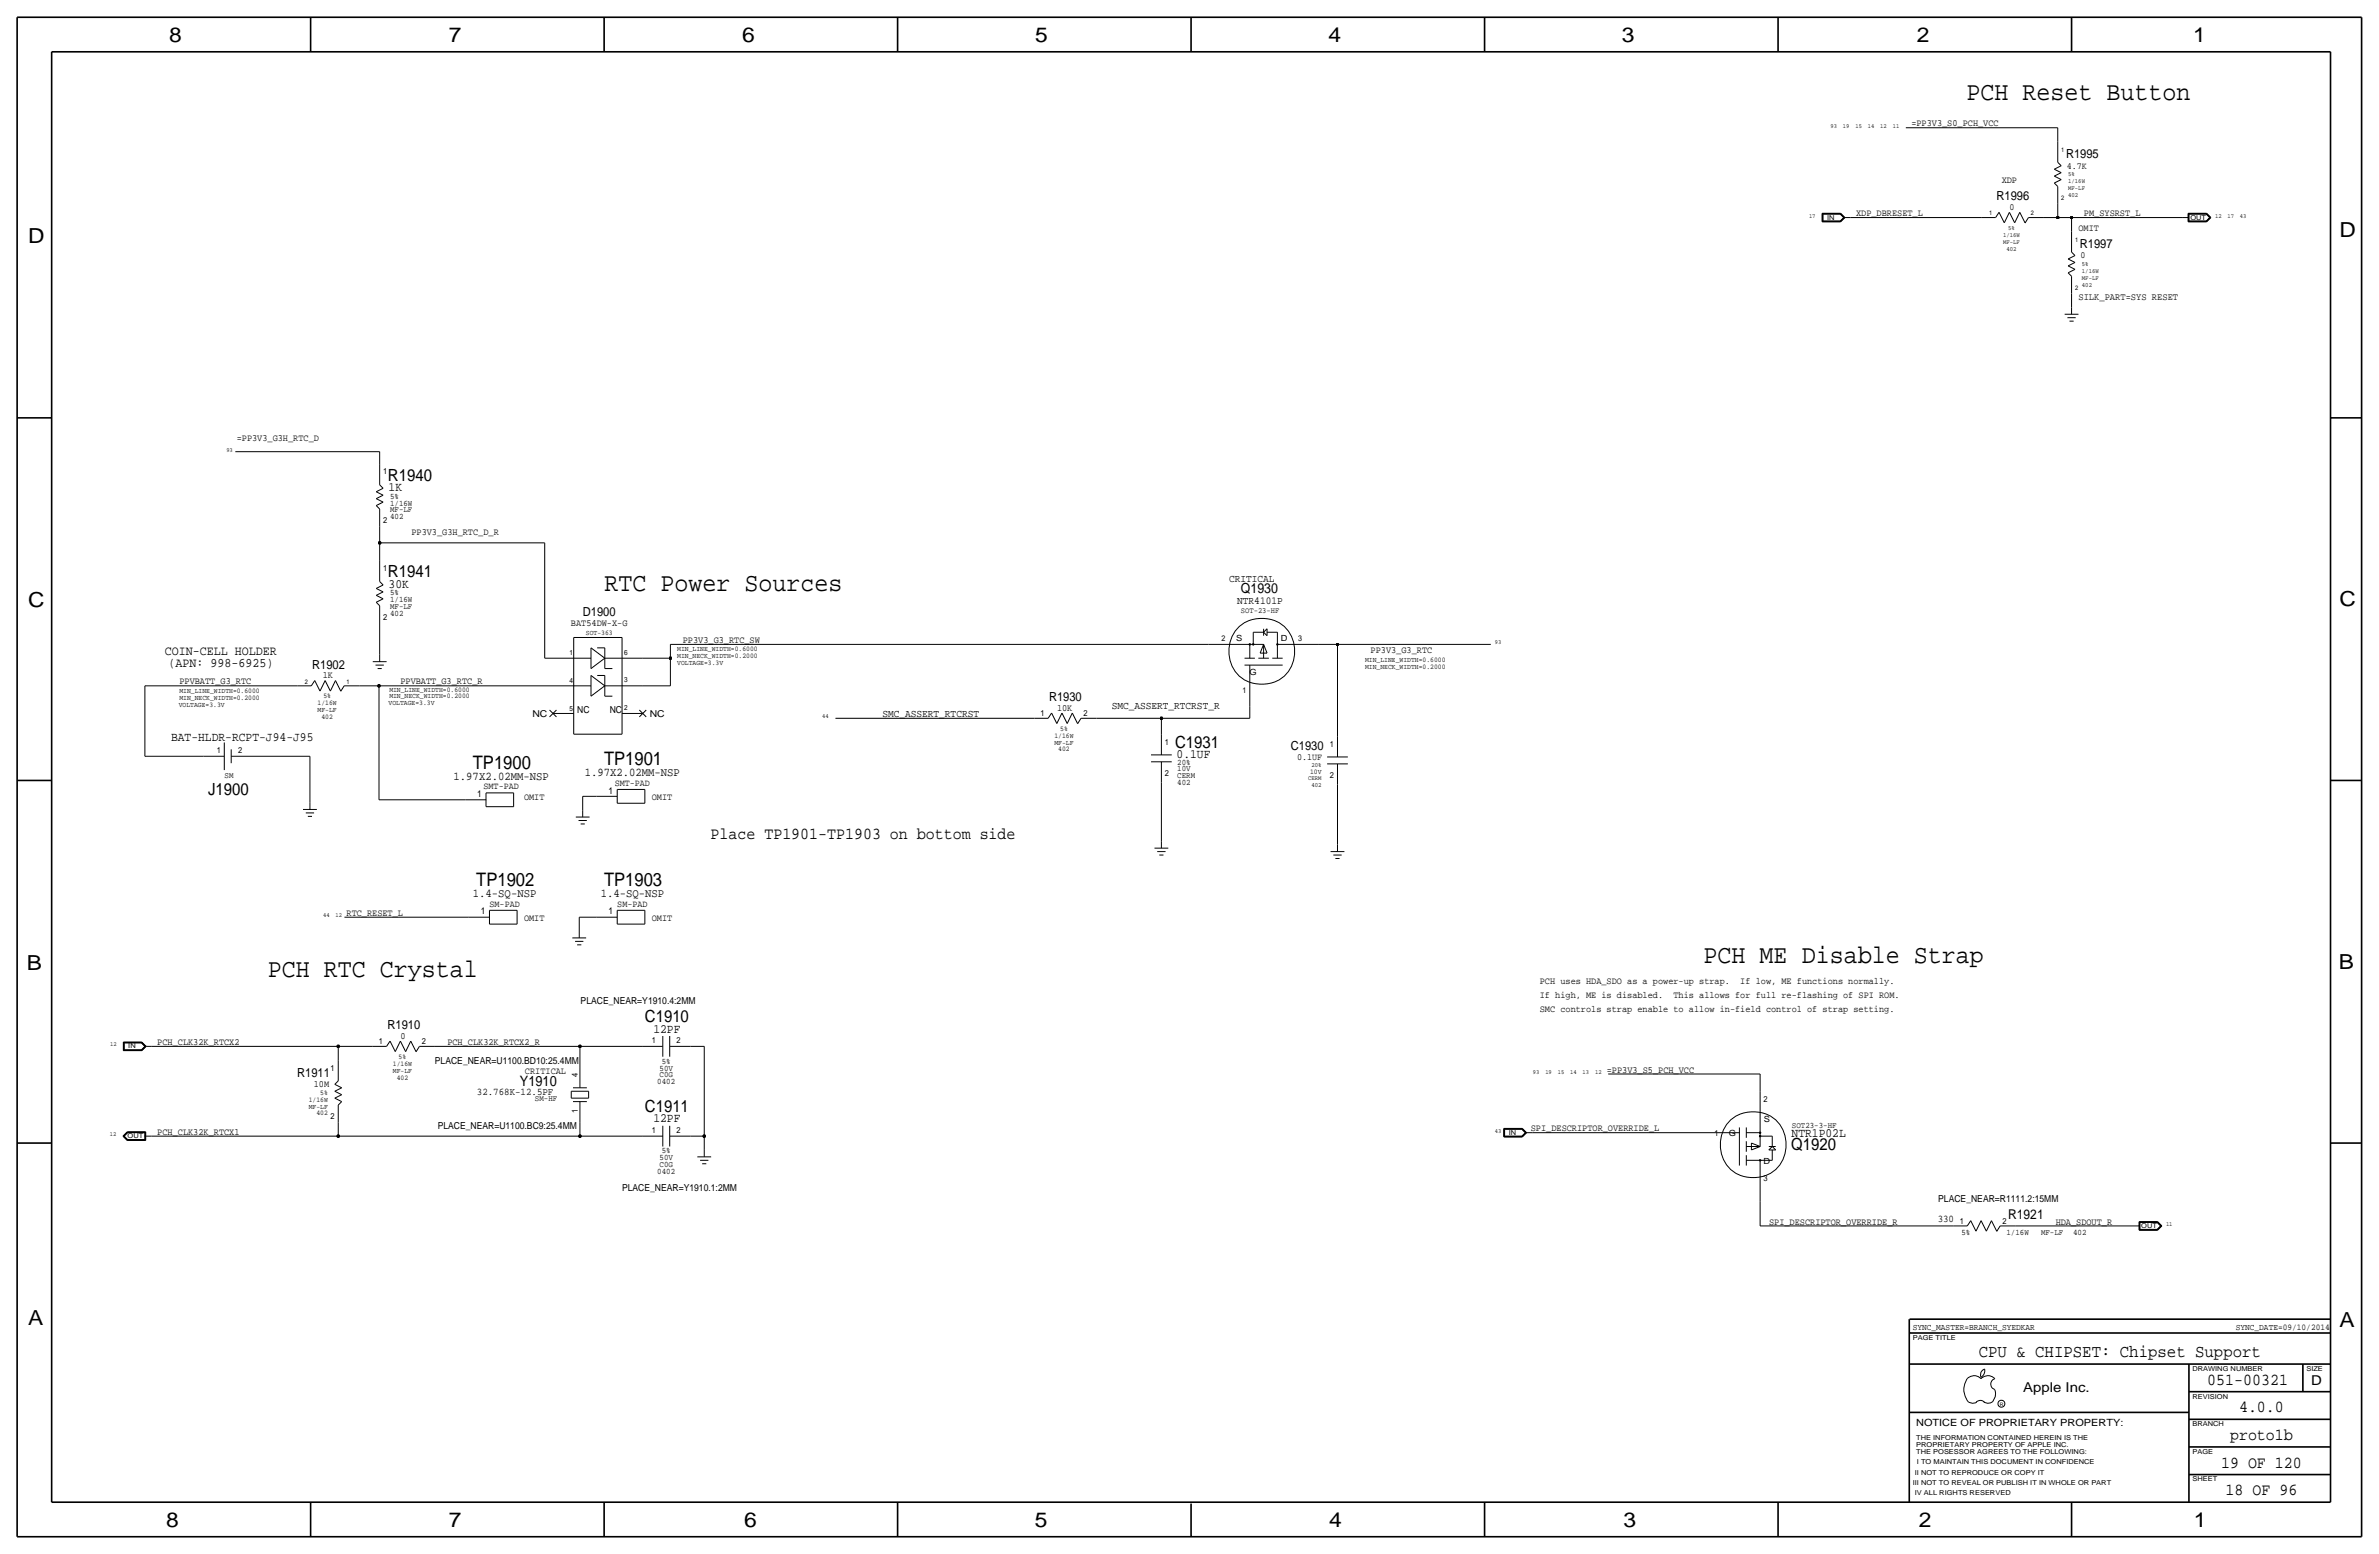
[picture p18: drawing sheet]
<svg xmlns="http://www.w3.org/2000/svg" width="875mm" height="572mm" viewBox="0 0 875 572" stroke-linecap="round" stroke-linejoin="round" font-family="sans-serif">
<defs><g id="words">
<g font-size="9.6">
<text x="723.3" y="36.8">PCH Reset Button</text>
<text x="222.4" y="217.4">RTC Power Sources</text>
<text x="98.5" y="359.4">PCH RTC Crystal</text>
<text x="626.6" y="354.3">PCH ME Disable Strap</text>
</g>
<g font-size="7.6">
<text x="62.2" y="15.5">8</text>
<text x="165" y="15.5">7</text>
<text x="273" y="15.5">6</text>
<text x="380.7" y="15.5">5</text>
<text x="488.6" y="15.5">4</text>
<text x="596.6" y="15.5">3</text>
<text x="705.1" y="15.5">2</text>
<text x="806.7" y="15.5">1</text>
<text x="10.4" y="89.4">D</text>
<text x="860.5" y="87.1">D</text>
<text x="10.4" y="223.3">C</text>
<text x="860.5" y="222.8">C</text>
<text x="9.8" y="356.6">B</text>
<text x="860.2" y="356.4">B</text>
<text x="10.4" y="487.4">A</text>
<text x="860.5" y="488.2">A</text>
<text x="61.2" y="561.6">8</text>
<text x="165" y="561.6">7</text>
<text x="273.8" y="561.6">6</text>
<text x="380.7" y="561.6">5</text>
<text x="488.9" y="561.6">4</text>
<text x="597.1" y="561.6">3</text>
<text x="705.8" y="561.6">2</text>
<text x="806.9" y="561.6">1</text>
</g>
<g font-size="6.8">
<text x="222.2" y="281.4">TP1901</text>
<text x="173.9" y="282.7">TP1900</text>
<text x="175.2" y="325.9">TP1902</text>
<text x="222.2" y="325.9">TP1903</text>
</g>
<text font-size="6.5" x="727.8" y="499.1">CPU &amp; CHIPSET: Chipset Support</text>
<g font-size="6.2">
<text x="142.7" y="176.8">R1940</text>
<text x="142.7" y="212.3">R1941</text>
<text x="432.3" y="275.1">C1931</text>
<text x="76.5" y="292.4">J1900</text>
<text x="261.4" y="308.6">Place TP1901-TP1903 on bottom side</text>
<text x="237.2" y="375.9">C1910</text>
<text x="237.2" y="408.9">C1911</text>
<text x="658.8" y="422.9">Q1920</text>
<text x="811.9" y="509.3">051-00321</text>
<text x="823.6" y="519.4">4.0.0</text>
<text x="820.3" y="529.6">proto1b</text>
<text x="817" y="539.8">19 OF 120</text>
<text x="818.6" y="549.9">18 OF 96</text>
</g>
<text font-size="5.3" x="191.2" y="399.5">Y1910</text>
<text font-size="5.1" x="456.4" y="217.9">Q1930</text>
<g font-size="5">
<text x="738.7" y="448.3">R1921</text>
<text x="850.1" y="509.3">D</text>
<text x="744.2" y="511.8">Apple Inc.</text>
</g>
<g font-size="4.8">
<text x="60.6" y="240.8">COIN-CELL HOLDER</text>
<text x="61.9" y="245.4">(APN: 998-6925)</text>
</g>
<g font-size="4.7">
<text x="143" y="180.6">1K</text>
<text x="143" y="216.2">30K</text>
<text x="62.9" y="272.5">BAT-HLDR-RCPT-J94-J95</text>
<text x="432.8" y="278.9">0.1UF</text>
<text x="240.3" y="379.7">12PF</text>
<text x="240.3" y="412.7">12PF</text>
<text x="659" y="418.3">NTR1P02L</text>
</g>
<g font-size="4.6">
<text x="759.9" y="58.2">R1995</text>
<text x="734.3" y="73.7">R1996</text>
<text x="765" y="91.2">R1997</text>
<text x="214.4" y="226.6">D1900</text>
<text x="114.8" y="245.9">R1902</text>
<text x="385.8" y="257.8">R1930</text>
<text x="474.8" y="275.8">C1930</text>
<text x="142.5" y="378.5">R1910</text>
<text x="109.3" y="396">R1911</text>
</g>
<g font-size="4.4">
<text x="166.9" y="286.8">1.97X2.02MM-NSP</text>
<text x="215.1" y="285.5">1.97X2.02MM-NSP</text>
<text x="174" y="329.9">1.4-SQ-NSP</text>
<text x="220.9" y="329.9">1.4-SQ-NSP</text>
</g>
<g font-size="3.9">
<text x="452.1" y="214.1">CRITICAL</text>
<text x="455.1" y="222.1">NTR4101P</text>
<text x="324.6" y="263.7">SMC_ASSERT_RTCRST</text>
<text x="408.9" y="260.6">SMC_ASSERT_RTCRST_R</text>
</g>
<g font-size="3.8">
<text x="175.4" y="402.6">32.768K-12.5PF</text>
<text x="712.7" y="449.3">330</text>
</g>
<text font-size="3.7" x="704.8" y="524.5">NOTICE OF PROPRIETARY PROPERTY:</text>
<text font-size="3.6" x="764.5" y="110.5">SILK_PART=SYS RESET</text>
<g font-size="3.5">
<text x="703" y="46.5">=PP3V3_S0_PCH_VCC</text>
<text x="760.2" y="62">4.7K</text>
<text x="736.3" y="67.3">XDP</text>
<text x="739.2" y="77.2">0</text>
<text x="682.7" y="79.5">XDP_DBRESET_L</text>
<text x="766.5" y="79.5">PM_SYSRST_L</text>
<text x="764.5" y="85.1">OMIT</text>
<text x="765.3" y="95">0</text>
<text x="87.1" y="162.1">=PP3V3_G3H_RTC_D</text>
<text x="151.3" y="196.6">PP3V3_G3H_RTC_D_R</text>
<text x="210" y="230.4">BAT54DW-X-G</text>
<text x="251.2" y="236.5">PP3V3_G3_RTC_SW</text>
<text x="504.1" y="240.3">PP3V3_G3_RTC</text>
<text x="66" y="251.5">PPVBATT_G3_RTC</text>
<text x="118.7" y="249.4">1K</text>
<text x="147.3" y="251.5">PPVBATT_G3_RTC_R</text>
<text x="195.9" y="263.7">NC</text>
<text x="212.3" y="262.4">NC</text>
<text x="224.3" y="262.4">NC</text>
<text x="239" y="263.7">NC</text>
<text x="388.8" y="261.4">10K</text>
<text x="477.1" y="279.7">0.1UF</text>
<text x="175.5" y="293.1">1</text>
<text x="177.9" y="290.3">SMT-PAD</text>
<text x="223.8" y="291.8">1</text>
<text x="226.1" y="289.1">SMT-PAD</text>
<text x="192.7" y="294.1">OMIT</text>
<text x="239.7" y="294.1">OMIT</text>
<text x="180.1" y="333.5">SM-PAD</text>
<text x="227.1" y="333.5">SM-PAD</text>
<text x="127.5" y="336.8">RTC_RESET_L</text>
<text x="176.8" y="336.3">1</text>
<text x="192.7" y="338.6">OMIT</text>
<text x="223.8" y="336.3">1</text>
<text x="239.7" y="338.6">OMIT</text>
<text x="566.4" y="362">PCH uses HDA_SDO as a power-up strap.</text>
<text x="640.1" y="362">If low, ME functions normally.</text>
<text x="213.6" y="369.3">PLACE_NEAR=Y1910.4:2MM</text>
<text x="566.4" y="367">If high, ME is disabled.</text>
<text x="615.5" y="367">This allows for full re-flashing of SPI ROM.</text>
<text x="566.4" y="372.1">SMC controls strap enable to allow in-field control of strap setting.</text>
<text x="147.3" y="382">0</text>
<text x="57.9" y="384.3">PCH_CLK32K_RTCX2</text>
<text x="164.5" y="384.3">PCH_CLK32K_RTCX2_R</text>
<text x="160" y="391.4">PLACE_NEAR=U1100.BD10:25.4MM</text>
<text x="193.1" y="395">CRITICAL</text>
<text x="591" y="394.5">=PP3V3_S5_PCH_VCC</text>
<text x="115.4" y="399.8">10M</text>
<text x="57.9" y="417.3">PCH_CLK32K_RTCX1</text>
<text x="161" y="415.3">PLACE_NEAR=U1100.BC9:25.4MM</text>
<text x="563.1" y="416.1">SPI_DESCRIPTOR_OVERRIDE_L</text>
<text x="228.8" y="437.9">PLACE_NEAR=Y1910.1:2MM</text>
<text x="712.9" y="442">PLACE_NEAR=R1111.2:15MM</text>
<text x="650.7" y="450.3">SPI_DESCRIPTOR_OVERRIDE_R</text>
<text x="756.1" y="450.3">HDA_SDOUT_R</text>
</g>
<g font-size="3.2">
<text x="703.5" y="488.9">SYNC_MASTER=BRANCH_SYEDKAR</text>
<text x="822.3" y="488.9">SYNC_DATE=09/10/2014</text>
</g>
<g font-size="3.1">
<text x="140.9" y="174.5">1</text>
<text x="143.5" y="185.9">1/16W</text>
<text x="143.5" y="183.4">5%</text>
<text x="143.5" y="191">402</text>
<text x="143.5" y="188.5">MF-LF</text>
<text x="140.9" y="192.3">2</text>
<text x="140.9" y="210.1">1</text>
<text x="143.5" y="221.5">1/16W</text>
<text x="143.5" y="218.9">5%</text>
<text x="140.9" y="227.8">2</text>
<text x="143.5" y="226.6">402</text>
<text x="143.5" y="224">MF-LF</text>
<text x="454.7" y="235.7">S</text>
<text x="471.2" y="235.7">D</text>
<text x="459.6" y="248.4">G</text>
<text x="382.7" y="263.4">1</text>
<text x="398.5" y="263.4">2</text>
<text x="428.4" y="273.8">1</text>
<text x="489.1" y="274.6">1</text>
<text x="79.7" y="276.9">1</text>
<text x="87.6" y="276.9">2</text>
<text x="433" y="281.4">20%</text>
<text x="82.6" y="286">SM</text>
<text x="428.4" y="285.2">2</text>
<text x="433" y="286.3">CERM</text>
<text x="433" y="283.7">10V</text>
<text x="489.1" y="286">2</text>
<text x="433" y="288.8">402</text>
<text x="239.7" y="383.5">1</text>
<text x="248.9" y="383.5">2</text>
<text x="139.4" y="384">1</text>
<text x="155.1" y="384">2</text>
<text x="121.6" y="393.7">1</text>
<text x="242.6" y="393.7">50V</text>
<text x="243.4" y="391.2">5%</text>
<text x="212.5" y="396.2" transform="rotate(-90 212.5 396.2)">4</text>
<text x="241.8" y="398.8">0402</text>
<text x="242.6" y="396.2">C0G</text>
<text x="196.7" y="404.9">SM-HF</text>
<text x="648.7" y="405.1">2</text>
<text x="121.6" y="411.5">2</text>
<text x="212.5" y="409.5" transform="rotate(-90 212.5 409.5)">1</text>
<text x="648.8" y="412.7">S</text>
<text x="239.7" y="416.6">1</text>
<text x="248.9" y="416.6">2</text>
<text x="630.6" y="417.8">1</text>
<text x="635.9" y="417.8">G</text>
<text x="659.1" y="414.8">SOT23-3-HF</text>
<text x="243.4" y="424.2">5%</text>
<text x="241.8" y="431.8">0402</text>
<text x="242.6" y="429.3">C0G</text>
<text x="242.6" y="426.7">50V</text>
<text x="648.7" y="428">D</text>
<text x="648.7" y="434.3">3</text>
<text x="720.8" y="450.1">1</text>
<text x="721.4" y="454.2">5%</text>
<text x="736.5" y="450.1">2</text>
<text x="738" y="454.2">1/16W</text>
<text x="750.7" y="454.2">MF-LF</text>
<text x="762.5" y="454.2">402</text>
</g>
<g font-size="2.9">
<text x="456.4" y="225.6">SOT-23-HF</text>
<text x="449.3" y="235.7">2</text>
<text x="477.5" y="235.7">3</text>
<text x="457" y="254.8">1</text>
</g>
<g font-size="2.6">
<text x="215.5" y="233.4">SOT-363</text>
<text x="249.1" y="239.5">MIN_LINE_WIDTH=0.6000</text>
<text x="209.5" y="241">1</text>
<text x="229.6" y="240.8">6</text>
<text x="249.1" y="244.6">VOLTAGE=3.3V</text>
<text x="249.1" y="242.1">MIN_NECK_WIDTH=0.2000</text>
<text x="502.1" y="243.3">MIN_LINE_WIDTH=0.6000</text>
<text x="502.1" y="245.9">MIN_NECK_WIDTH=0.2000</text>
<text x="209.5" y="251.2">4</text>
<text x="229.6" y="251">3</text>
<text x="66" y="255">MIN_LINE_WIDTH=0.6000</text>
<text x="66" y="257.3">MIN_NECK_WIDTH=0.2000</text>
<text x="118.9" y="256.8">5%</text>
<text x="143.2" y="256.8">MIN_NECK_WIDTH=0.2000</text>
<text x="143.2" y="254.5">MIN_LINE_WIDTH=0.6000</text>
<text x="65.7" y="259.8">VOLTAGE=3.3V</text>
<text x="116.8" y="261.9">MF-LF</text>
<text x="116.8" y="259.3">1/16W</text>
<text x="143" y="259.3">VOLTAGE=3.3V</text>
<text x="209.5" y="261.4">5</text>
<text x="229.6" y="261.1">2</text>
<text x="118.2" y="264.4">402</text>
<text x="390" y="268.7">5%</text>
<text x="387.8" y="271.3">1/16W</text>
<text x="387.8" y="273.8">MF-LF</text>
<text x="389.3" y="276.4">402</text>
<text x="481.9" y="284.5">10V</text>
<text x="146.6" y="389.4">5%</text>
<text x="144.5" y="391.9">1/16W</text>
<text x="144.5" y="394.5">MF-LF</text>
<text x="145.9" y="397">402</text>
<text x="113.6" y="407.7">MF-LF</text>
<text x="113.6" y="405.1">1/16W</text>
<text x="117.8" y="402.6">5%</text>
<text x="116.4" y="410.2">402</text>
</g>
<g font-size="2.5">
<text x="672" y="80.8">IN</text>
<text x="805.6" y="80.8">OUT</text>
<text x="47.2" y="385.6">IN</text>
<text x="46.9" y="418.6">OUT</text>
<text x="554.9" y="417.3">IN</text>
<text x="787.6" y="451.6">OUT</text>
<text x="703.5" y="492.8">PAGE TITLE</text>
<text x="806.4" y="504.2">DRAWING NUMBER</text>
<text x="848.3" y="504.2">SIZE</text>
<text x="806.4" y="514.4">REVISION</text>
<text x="806.4" y="524.5">BRANCH</text>
<text x="704.8" y="532.1">PROPRIETARY PROPERTY OF APPLE INC.</text>
<text x="704.8" y="529.6">THE INFORMATION CONTAINED HEREIN IS THE</text>
<text x="704.8" y="534.7">THE POSESSOR AGREES TO THE FOLLOWING:</text>
<text x="705.1" y="538.5">I TO MAINTAIN THIS DOCUMENT IN CONFIDENCE</text>
<text x="806.4" y="534.7">PAGE</text>
<text x="704.3" y="542.3">II NOT TO REPRODUCE OR COPY IT</text>
<text x="806.4" y="544.8">SHEET</text>
<text x="703.5" y="546.1">III NOT TO REVEAL OR PUBLISH IT IN WHOLE OR PART</text>
<text x="704.3" y="549.9">IV ALL RIGHTS RESERVED</text>
</g>
<g font-size="2.3">
<text x="673.3" y="47">93</text>
<text x="677.9" y="47">19</text>
<text x="682.5" y="47">15</text>
<text x="687" y="47">14</text>
<text x="691.6" y="47">12</text>
<text x="696.2" y="47">11</text>
<text x="758.1" y="55.9">1</text>
<text x="760.7" y="64.8">5%</text>
<text x="760.7" y="69.9">MF-LF</text>
<text x="760.7" y="67.3">1/16W</text>
<text x="758.1" y="73.7">2</text>
<text x="760.7" y="72.4">402</text>
<text x="665.4" y="80">17</text>
<text x="731.6" y="79.3">1</text>
<text x="747" y="79.3">2</text>
<text x="814.7" y="80">12</text>
<text x="819.3" y="80">17</text>
<text x="823.9" y="80">43</text>
<text x="736.7" y="89.7">MF-LF</text>
<text x="736.7" y="87.1">1/16W</text>
<text x="738.6" y="84.6">5%</text>
<text x="763.2" y="88.9">1</text>
<text x="738" y="92.2">402</text>
<text x="765.8" y="97.8">5%</text>
<text x="765.8" y="100.3">1/16W</text>
<text x="763.2" y="106.7">2</text>
<text x="765.8" y="102.9">MF-LF</text>
<text x="765.8" y="105.4">402</text>
<text x="83.3" y="166.1">93</text>
<text x="549.9" y="237">93</text>
<text x="112.1" y="251.5">2</text>
<text x="127.5" y="251.5">1</text>
<text x="302.5" y="264.2">44</text>
<text x="481.1" y="287">CERM</text>
<text x="482.4" y="282.2">20%</text>
<text x="482.4" y="289.6">402</text>
<text x="118.8" y="337.3">44</text>
<text x="123.4" y="337.3">12</text>
<text x="40.5" y="384.8">12</text>
<text x="563.8" y="395">93</text>
<text x="568.4" y="395">19</text>
<text x="573" y="395">15</text>
<text x="577.5" y="395">14</text>
<text x="582.1" y="395">13</text>
<text x="586.7" y="395">12</text>
<text x="40.4" y="417.8">12</text>
<text x="549.8" y="416.6">43</text>
<text x="796.7" y="450.9">11</text>
</g>
<text font-size="1.8" x="735.5" y="516.9">R</text>
</g></defs>
<g fill="none" stroke="#000" stroke-width=".37">
<path d="M701 47h55.9zM756.9 59.7l1.2 1.3zM756.9 47v5.1zM756.9 52.1v7.6zM670.2 78.4v3.2zM670.2 78.4h6.8zM670.3 78.5v3zM670.3 78.5h6.7zM670.4 78.6v2.8zM670.4 78.6h6.5zM670.5 78.7h6.4zM670.5 78.7v2.6z"/>
<path d="M676.9 78.7l1.2 1.3zM676.9 78.6l1.4 1.4zM677 78.5l1.4 1.5zM677 78.4l1.6 1.6zM735.3 78.1l-1.3 1.9zM735.3 78.1l1.9 3.8zM739.1 78.1l1.9 3.8zM739.1 78.1l-1.9 3.8zM742.9 78.1l1.9 3.8zM742.9 78.1l-1.9 3.8zM755.6 62.2l2.5-1.2zM755.6 67.3l2.5-1.3z"/>
<path d="M755.6 64.8l2.5-1.3zM755.6 67.3l1.3 1.3zM755.6 64.8l2.5 1.2zM755.6 62.2l2.5 1.3zM756.9 74.9v5.1zM756.9 68.6v6.3zM804.8 78.4h6.8zM804.8 78.4v3.2zM804.9 78.5v3zM804.9 78.5h6.7zM805 78.6h6.5zM805 78.6v2.8z"/>
<path d="M805.1 78.7h6.4zM805.1 78.7v2.6zM811.5 78.7l1.2 1.3zM811.5 78.6l1.4 1.4zM811.6 78.5l1.5 1.5zM811.6 78.4l1.6 1.6zM670.2 81.6h6.8zM670.3 81.5h6.7zM670.4 81.4h6.5zM670.5 81.3h6.4zM676.9 81.3l1.2-1.3zM677 81.5l1.4-1.5z"/>
<path d="M677 81.6l1.6-1.6zM678.1 80h2.6zM678.3 80l-1.4 1.4zM680.7 80h48.2zM728.9 80h5.1zM746.1 80l-1.3 2zM746.1 80h5.7zM751.8 80h5.1zM756.9 80h5zM760.7 95.3l2.5-1.3zM760.7 97.8l2.5-1.3zM760.7 97.8l2.5 1.3z"/>
<path d="M760.7 95.3l2.5 1.2zM761.9 80h40.7zM761.9 80v5.1zM761.9 85.1v7.6zM761.9 92.7l1.3 1.3zM802.6 80h2.5zM804.8 81.6h6.8zM804.9 81.5h6.7zM805 81.4h6.5zM805.1 81.3h6.4zM811.5 81.3l1.2-1.3zM811.5 81.4l1.4-1.4z"/>
<path d="M811.6 81.5l1.5-1.5zM811.6 81.6l1.6-1.6zM759.4 115.6h5.1zM760.4 116.8h3.1zM760.7 100.3l2.5-1.2zM760.7 100.3l1.2 1.3zM761.2 118.1h1.5zM761.9 108v5zM761.9 113v2.6zM761.9 101.6v6.4zM86.6 166.1h53zM139.6 166.1v4.6z"/>
<path d="M139.6 170.7v7.6zM139.6 178.3l1.3 1.3zM138.4 180.8l2.5-1.2zM138.4 185.9l2.5-1.2zM138.4 183.4l2.5-1.3zM138.4 185.9l1.2 1.3zM138.4 183.4l2.5 1.3zM138.4 180.8l2.5 1.3zM139.6 199.6h60.8zM139.6 193.5v6.1zM139.6 199.6v6.6zM139.6 187.2v6.3z"/>
<path d="M200.4 199.6v42.5zM138.4 216.4l2.5-1.3zM138.4 218.9l2.5-1.2zM138.4 218.9l2.5 1.3zM138.4 216.4l2.5 1.3zM139.6 206.2v7.7zM139.6 213.9l1.3 1.2zM138.4 221.5l2.5-1.3zM138.4 221.5l1.2 1.3zM139.6 229.1v11.7zM139.6 222.8v6.3zM211 234.4h17.8z"/>
<path d="M211 234.4v35.6zM217.4 238.3v7.6zM217.4 238.3l5.1 3.8zM219.7 238.3h2.8zM222.5 238.3v7.6zM228.8 234.4v35.6zM246.6 237h197.8zM246.6 237v5.1zM444.4 237h20.4zM455.9 230.4a12.2 12.2 0 0 1 20.1 6.8 12 12 0 0 1-15.7 13.9 12.4 12.4 0 0 1-4.4-20.7zM459.7 237v5.1zM461 232.5v4.5z"/>
<path d="M461 232.5h3.8zM464.8 232.5l1.2 1.3zM464.8 237v5.1zM464.8 237l-1.3 3.2zM464.8 237l1.2 3.2zM464.8 231.2v2.6zM464.8 232.5l1.2-1.3zM466 232.5h3.8zM466 231.2v2.6zM469.8 232.5v9.6zM469.8 237h15.3zM485.1 237h6.8z"/>
<path d="M491.9 237v33.8zM491.9 237h56.4zM53.3 252.2v25.9zM53.3 252.2h56.1zM109.4 252.2h5.1zM115.8 250.3l-1.3 1.9zM115.8 250.3l1.9 3.9zM119.6 250.3l-1.9 3.9zM119.6 250.3l1.9 3.9zM123.4 250.3l-1.9 3.9zM123.4 250.3l1.9 3.9zM126.6 252.2l-1.3 2.1z"/>
<path d="M126.6 252.2h5.7zM132.3 252.2h7.1zM137.1 243.3h5.1zM138.1 244.6h3.1zM138.9 245.9h1.5zM139.4 252.2v41.9zM139.4 252.2h64zM139.6 240.8v2.5zM200.4 242.1h3zM203.4 242.1h14zM203.4 252.2h14zM217.4 245.9l5.1-3.8z"/>
<path d="M217.4 256l5.1-3.8zM217.4 248.4v7.6zM217.4 248.4l5.1 3.8zM219.7 248.4h2.8zM222.5 245.9h2.7zM222.5 256h2.7zM222.5 248.4v7.6zM222.5 242.1h13.9zM222.5 252.2h13.9zM236.4 242.1h10.2zM236.4 252.2h10.2zM246.6 242.1v10.1z"/>
<path d="M457.8 244.6h14zM457.8 242.1h3.8zM459.7 259.8v4.4zM459.7 244.6v15.2zM462.8 242.1h3.9zM463.5 240.2h2.5zM468 242.1h3.8zM53.3 278.1h21.6zM74.9 278.1h7.6zM82.5 273.1v10.1zM85 275.6v5.1zM85 278.1h7.7z"/>
<path d="M92.7 278.1h21.3zM114 278.1v17zM202.1 263.7l2.6-2.6zM202.1 261.1l2.6 2.6zM203.4 262.4h7.6zM211 270h17.8zM228.8 262.4h7.6zM235.2 263.7l2.5-2.6zM235.2 261.1l2.5 2.6zM307.3 264.2h73.1zM380.4 264.2h5.1zM386.8 262.2l1.9 3.9z"/>
<path d="M386.8 262.2l-1.3 2zM390.6 262.2l-1.9 3.9zM390.6 262.2l1.9 3.9zM394.4 262.2l-1.9 3.9zM394.4 262.2l1.9 3.9zM397.6 264.2h5.7zM397.6 264.2l-1.3 2zM403.3 264.2h23.9zM423.4 277.6h7.6zM427.2 264.2h32.5zM427.2 264.2v5.8zM427.2 270v7.6z"/>
<path d="M488.1 278.4h7.7zM491.9 270.8v7.6zM111.5 297.7h5zM112.5 299h3zM114 295.1v2.6zM139.4 294.1h31.7zM171.1 294.1h7.7zM178.8 291.6h10.1zM178.8 291.6v5.1zM178.8 296.7h10.1zM188.9 291.6v5.1zM214.3 292.9h5.1z"/>
<path d="M214.3 292.9v5zM214.3 297.9v2.6zM219.4 292.9h7.6zM227 295.4h10.2zM227 290.3h10.2zM227 290.3v5.1zM237.2 290.3v5.1zM423.4 280.2h7.6zM427.2 287.8v21.6zM427.2 280.2v7.6zM488.1 280.9h7.7zM491.9 288.5v22.1z"/>
<path d="M491.9 280.9v7.6zM113.2 300.2h1.6zM211.8 300.5h5.1zM212.8 301.8h3zM213.6 303h1.5zM424.6 311.9h5.1zM425.7 313.2h3zM426.4 314.5h1.5zM427.2 309.4v2.5zM489.4 313.2h5.1zM490.4 314.5h3.1zM491.2 315.7h1.5z"/>
<path d="M491.9 310.6v2.6zM126.7 337.3h45.7zM172.4 337.3h7.6zM180 339.9h10.2zM180 334.8h10.2zM180 334.8v5.1zM190.2 334.8v5.1zM213.1 337.3h6.3zM213.1 337.3v5.1zM219.4 337.3h7.6zM227 339.9h10.2zM227 334.8h10.2z"/>
<path d="M227 334.8v5.1zM237.2 334.8v5.1zM210.5 344.9h5.1zM211.5 346.2h3.1zM212.3 347.5h1.5zM213.1 342.4v2.5zM45.4 383.2v3.2zM45.4 386.4h6.8zM45.4 383.2h6.8zM45.5 383.3h6.6zM45.5 383.3v3zM45.5 386.3h6.6z"/>
<path d="M45.6 383.4v2.8zM45.6 386.2h6.5zM45.6 383.4h6.5zM45.7 383.5h6.3zM45.7 383.5v2.6zM45.7 386.1h6.3zM52 386.1l1.3-1.3zM52 383.5l1.3 1.3zM52.1 386.2l1.3-1.4zM52.1 383.4l1.3 1.4zM52.1 383.3l1.5 1.5zM52.1 386.3l1.5-1.5z"/>
<path d="M52.2 386.4l1.5-1.6zM52.2 383.2l1.5 1.6zM53.3 384.8h2.5zM55.8 384.8h68.6zM123.1 398.8l1.3-1.3zM123.1 398.8l2.6 1.2zM124.4 384.8h12.7zM124.4 384.8v5.1zM124.4 389.9v7.6zM137.1 384.8h5.1zM143.5 382.9l-1.3 1.9zM143.5 382.9l1.9 3.8z"/>
<path d="M147.3 382.9l-1.9 3.8zM147.3 382.9l1.9 3.8zM151.1 382.9l-1.9 3.8zM151.1 382.9l1.9 3.8zM154.3 384.8l-1.3 2zM154.3 384.8h5.7zM160 384.8h53.3zM213.3 384.8h22.9zM213.3 384.8v7.6zM213.3 392.4v7.6zM236.2 384.8h7.6zM243.8 381v7.6z"/>
<path d="M246.3 381v7.6zM246.3 384.8h7.6zM253.9 384.8h5.1zM259 384.8v33zM591.5 395h55.9zM647.4 395v6.3zM45.2 417.8l1.6 1.6zM45.2 417.8l1.6-1.5zM45.4 417.8l1.4-1.4zM45.4 417.8l1.4 1.5zM45.5 417.8l1.4 1.4zM45.7 417.8l1.2-1.2z"/>
<path d="M45.7 417.8l1.2 1.3zM46.8 416.3h6.8zM46.8 419.4h6.8zM46.8 419.3h6.7zM46.8 416.4h6.7zM46.9 419.2h6.5zM46.9 416.5l-1.4 1.3zM46.9 416.5h6.5zM46.9 416.6h6.4zM46.9 419.1h6.4zM53.3 417.8h2.5zM53.3 416.6v2.5z"/>
<path d="M53.4 416.5v2.7zM53.5 416.4v2.9zM53.6 416.3v3.1zM55.8 417.8h68.6zM123.1 403.9l2.6 1.2zM123.1 401.3l2.6 1.3zM123.1 403.9l2.6-1.3zM123.1 401.3l2.6-1.2zM124.4 417.8h88.9zM124.4 412.8v5zM124.4 406.4v6.4zM125.7 405.1l-1.3 1.3z"/>
<path d="M210.1 401.3v2.6zM210.1 401.3h6.4zM210.1 403.9h6.4zM210.8 400.1h5zM210.8 405.1h5zM213.3 417.8h22.9zM213.3 412.8v5zM213.3 405.1v7.7zM216.5 401.3v2.6zM236.2 417.8h7.6zM243.8 414v7.6zM246.3 414v7.6z"/>
<path d="M246.3 417.8h7.6zM253.9 417.8h5.1zM259 417.8v5.1zM553.1 415v3.1zM553.1 418.1h6.8zM553.1 415h6.8zM553.2 415.1v2.9zM553.2 418h6.7zM553.2 415.1h6.7zM553.3 415.2v2.7zM553.3 417.9h6.5zM553.3 415.2h6.5z"/>
<path d="M553.4 415.3h6.4zM553.4 415.3v2.5zM553.4 417.8h6.4zM559.8 417.8l1.2-1.2zM559.8 415.3l1.2 1.3zM559.8 415.2l1.4 1.4zM559.8 417.9l1.4-1.3zM559.9 415.1l1.4 1.5zM559.9 418l1.4-1.4zM559.9 415l1.6 1.6zM561 416.6h2.6zM561.5 416.6l-1.6 1.5z"/>
<path d="M563.6 416.6h60.9zM624.5 416.6h15.3zM636.6 411.8a12.2 12.2 0 0 1 20.1 6.8 12 12 0 0 1-15.7 14 12.4 12.4 0 0 1-4.4-20.8zM639.8 414.6v14.1zM642.3 416.6h5.1zM642.3 419.7v3.9zM642.3 414.6v3.8zM647.4 417.8h4.5zM647.4 401.3v20.3zM651.9 417.8v3.8zM256.5 425.5h5.1zM257.5 426.7h3.1z"/>
<path d="M258.3 428h1.5zM259 422.9v2.5zM642.3 421.6h5.1zM642.3 424.8v3.9zM642.3 426.7h9.6zM644.2 420.4v2.5zM644.2 420.4l3.2 1.2zM644.2 422.9l3.2-1.3zM647.4 426.7v15.3zM650.6 422.9l1.3-1.3zM650.6 421.6h2.5zM650.6 422.9h2.5z"/>
<path d="M651.9 422.9v3.8zM651.9 421.6l1.2 1.3zM647.4 450.9h71.1zM647.4 442v8.8zM718.5 450.9h5.1zM724.9 448.9l-1.3 2zM724.9 448.9l1.9 3.9zM728.7 448.9l1.9 3.9zM728.7 448.9l-1.9 3.9zM732.5 448.9l1.9 3.9zM732.5 448.9l-1.9 3.9zM735.7 450.9h5.7z"/>
<path d="M735.7 450.9l-1.3 2zM741.4 450.9h43.2zM784.6 450.9h2.5zM786.8 452.4h6.8zM786.8 449.3v3.1zM786.8 449.3h6.8zM786.9 449.4v2.9zM786.9 452.3h6.6zM786.9 449.4h6.6zM787 449.5v2.7zM787 452.2h6.5zM787 449.5h6.5z"/>
<path d="M787.1 449.6h6.3zM787.1 449.6v2.5zM787.1 452.1h6.3zM793.4 452.1l1.3-1.2zM793.4 449.6l1.3 1.3zM793.5 449.5l1.4 1.4zM793.5 452.2l1.4-1.3zM793.5 452.3l1.5-1.5zM793.5 449.4l1.5 1.5zM793.6 449.3l1.6 1.6zM793.6 452.4l1.6-1.6zM724.1 515.6l.5 .2a2.67 2.67 0 0 0 2.5-.2"/>
<path d="M726.8 515.7a2.09 2.09 0 0 1 3.1 0M728.6 506.5a2.69 2.69 0 0 0 1.3-3 2.26 2.26 0 0 0-1.3 3M729.7 515.6l.4 .2a2.67 2.67 0 0 0 2.6-.2M733.7 511.1a4.5 4.5 0 0 1-1 4.6M733.8 511a2.08 2.08 0 0 1-1.6-2 2.08 2.08 0 0 1 1.6-2 3.4 3.4 0 0 0-5.1 0 3.6 3.6 0 0 0-3.9-.8 3.6 3.6 0 0 0-2.3 3.3 7.1 7.1 0 0 0 1.6 6.2"/>
<circle cx="736.1" cy="516.2" r="1.28"/>
</g>
<g fill="none" stroke="#000" stroke-width=".6" stroke-linecap="butt">
<path d="M6.3 6.4v558.7zM6.3 6.4h862.3zM19 19.1h838.2zM19 19.1v533.4zM114.2 6.4v12.7zM222.2 6.4v12.7zM330.1 6.4v12.7zM438.1 6.4v12.7zM546 6.4v12.7zM654 6.4v12.7zM761.9 6.4v12.7zM857.2 19.1v533.4z"/>
<path d="M868.6 6.4v558.7zM6.3 153.7h12.7zM857.2 153.7h11.4zM6.3 287h12.7zM857.2 287h11.4zM6.3 420.4h12.7zM857.2 420.4h11.4zM702.3 490.2h154.9zM702.3 485.1v5.1zM702.3 490.2v62.3zM702.4 485.1h154.8zM702.3 501.6h154.9z"/>
<path d="M702.3 519.4h102.8zM805.1 501.6v50.8zM805.1 511.8h52.1zM847 501.6v10.2zM805.1 522h52.1zM805.1 532.1h52.1zM19 552.5h838.2zM114.2 552.4v12.7zM222.2 552.5v12.7zM330.1 552.5v12.7zM438.1 553v12.1zM546 552.5v12.7z"/>
<path d="M654 552.5v12.7zM761.9 552.5v12.7zM805.1 542.3h52.1zM6.3 565.1h862.3z"/>
</g>
<g fill="#000" stroke="#000" stroke-width=".37">
<path d="M459.5 236.8h.4v.4h-.4zM460.8 236.8h.3v.4h-.3zM469.7 236.8h.3v.4h-.3zM647.2 416.4h.4v.3h-.4zM647.2 417.7h.4v.3h-.4zM647.2 426.5h.4v.4h-.4z"/>
<circle cx="756.9" cy="80" r=".51"/>
<circle cx="761.9" cy="80" r=".51"/>
<circle cx="139.6" cy="199.6" r=".51"/>
<circle cx="491.9" cy="237" r=".51"/>
<circle cx="139.4" cy="252.2" r=".51"/>
<circle cx="246.6" cy="242.1" r=".51"/>
<circle cx="427.2" cy="264.2" r=".51"/>
<circle cx="124.4" cy="384.8" r=".51"/>
<circle cx="213.3" cy="384.8" r=".51"/>
<circle cx="124.4" cy="417.8" r=".51"/>
<circle cx="213.3" cy="417.8" r=".51"/>
<circle cx="259" cy="417.8" r=".51"/>
</g>
<use href="#words"/>
</svg>
